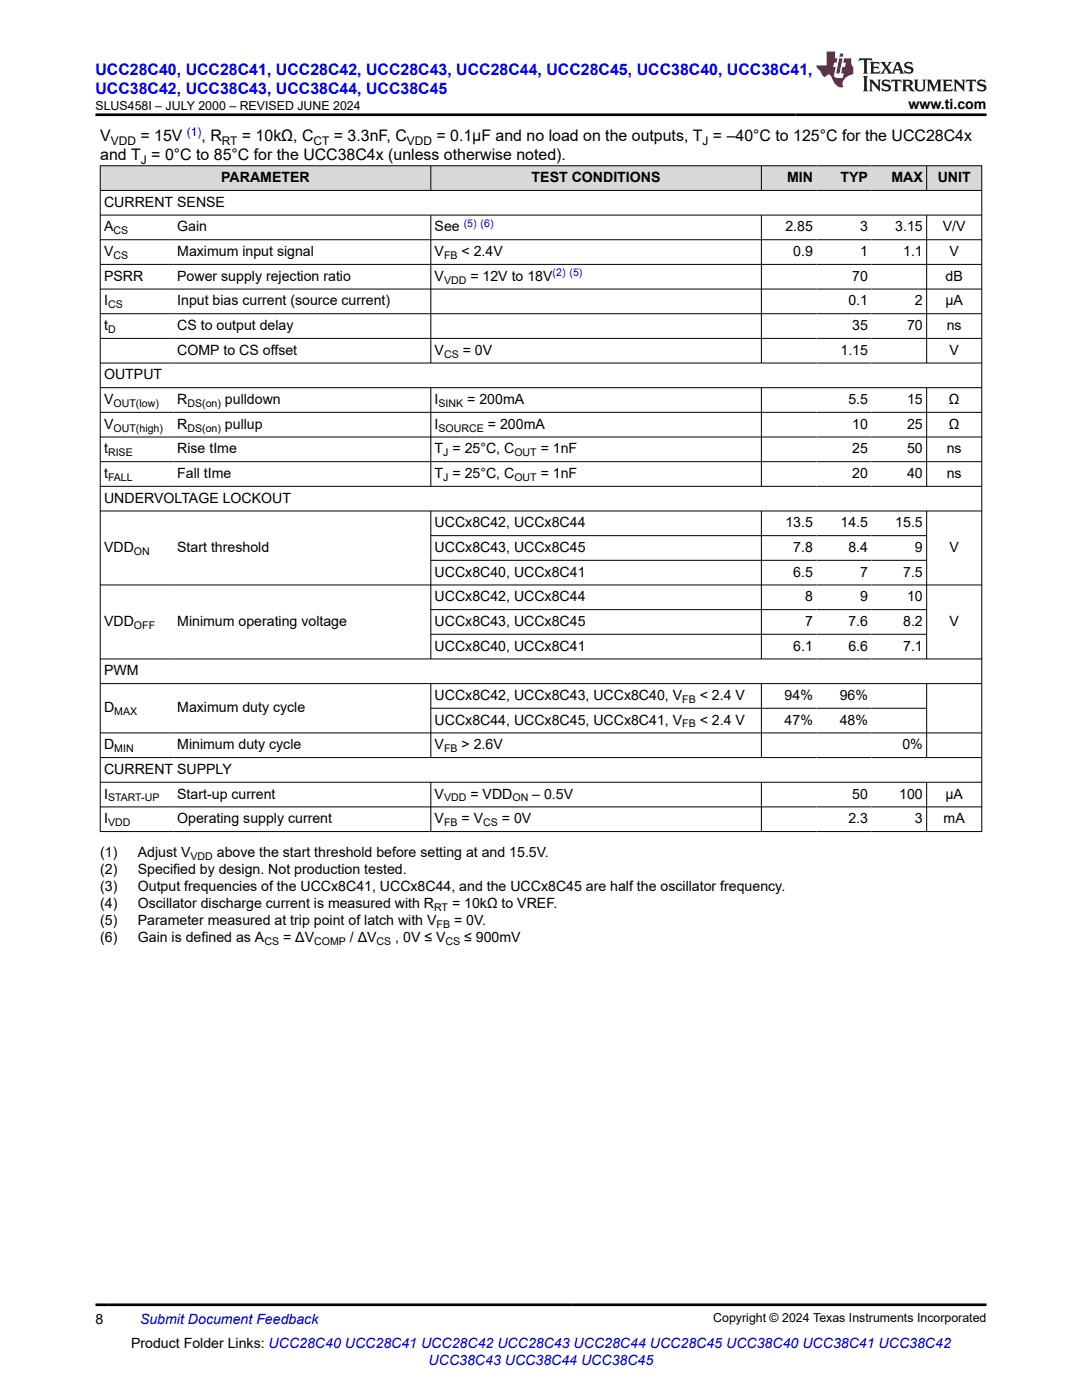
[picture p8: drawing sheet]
<svg xmlns="http://www.w3.org/2000/svg" width="216mm" height="279mm" viewBox="0 0 216 279" stroke-linecap="round" stroke-linejoin="round" font-family="sans-serif">
<defs><g id="words">
<g font-size="3.2" fill="#00f">
<text x="19" y="14.9">UCC28C40, UCC28C41, UCC28C42, UCC28C43, UCC28C44, UCC28C45, UCC38C40, UCC38C41,</text>
<text x="19" y="18.7">UCC38C42, UCC38C43, UCC38C44, UCC38C45</text>
</g>
<g font-size="3.2">
<text x="20" y="28.2">V</text>
<text x="28" y="28.2">= 15V</text>
<text x="40.2" y="28.2">, R</text>
<text x="48.3" y="28.2">= 10kΩ, C</text>
<text x="66.6" y="28.2">= 3.3nF, C</text>
<text x="87.1" y="28.2">= 0.1µF and no load on the outputs, T = –40°C to 125°C for the UCC28C4x</text>
<text x="20" y="32">and T = 0°C to 85°C for the UCC38C4x (unless otherwise noted).</text>
</g>
<g font-size="2.8">
<text x="181.3" y="21.8">www.ti.com</text>
<text x="20.8" y="41.3">CURRENT SENSE</text>
<text x="44.1" y="36.4">PARAMETER</text>
<text x="106.1" y="36.4">TEST CONDITIONS</text>
<text x="157" y="36.4">MIN</text>
<text x="167.7" y="36.4">TYP</text>
<text x="177.9" y="36.4">MAX</text>
<text x="187.1" y="36.4">UNIT</text>
<text x="20.8" y="46.2">A</text>
<text x="35.4" y="46.2">Gain</text>
<text x="86.7" y="46.2">See</text>
<text x="156.7" y="46.2">2.85</text>
<text x="171.6" y="46.2">3</text>
<text x="178.6" y="46.2">3.15</text>
<text x="188.1" y="46.2">V/V</text>
<text x="20.8" y="51.1">V</text>
<text x="35.4" y="51.1">Maximum input signal</text>
<text x="86.7" y="51.1">V</text>
<text x="92.1" y="51.1">&lt; 2.4V</text>
<text x="158.3" y="51.1">0.9</text>
<text x="171.6" y="51.1">1</text>
<text x="180.2" y="51.1">1.1</text>
<text x="189.5" y="51.1">V</text>
<text x="20.8" y="56">PSRR</text>
<text x="35.4" y="56">Power supply rejection ratio</text>
<text x="86.7" y="56">V</text>
<text x="93.9" y="56">= 12V to 18V</text>
<text x="170.1" y="56">70</text>
<text x="188.7" y="56">dB</text>
<text x="20.8" y="61">I</text>
<text x="20.8" y="65.9">t</text>
<text x="35.4" y="61">Input bias current (source current)</text>
<text x="35.4" y="65.9">CS to output delay</text>
<text x="169.3" y="61">0.1</text>
<text x="170.1" y="65.9">35</text>
<text x="181" y="65.9">70</text>
<text x="182.6" y="61">2</text>
<text x="188.6" y="61">µA</text>
<text x="188.9" y="65.9">ns</text>
<text x="35.4" y="70.8">COMP to CS offset</text>
<text x="86.7" y="70.8">V</text>
<text x="92.3" y="70.8">= 0V</text>
<text x="167.7" y="70.8">1.15</text>
<text x="189.5" y="70.8">V</text>
<text x="20.8" y="75.7">OUTPUT</text>
<text x="20.8" y="80.6">V</text>
<text x="35.4" y="80.6">R</text>
<text x="44.9" y="80.6">pulldown</text>
<text x="86.7" y="80.6">I</text>
<text x="93.2" y="80.6">= 200mA</text>
<text x="169.3" y="80.6">5.5</text>
<text x="181" y="80.6">15</text>
<text x="189.3" y="80.6">Ω</text>
<text x="20.8" y="85.6">V</text>
<text x="35.4" y="85.6">R</text>
<text x="44.9" y="85.6">pullup</text>
<text x="86.7" y="85.6">I</text>
<text x="97.4" y="85.6">= 200mA</text>
<text x="170.1" y="85.6">10</text>
<text x="181" y="85.6">25</text>
<text x="189.3" y="85.6">Ω</text>
<text x="20.8" y="90.5">t</text>
<text x="20.8" y="95.4">t</text>
<text x="35.4" y="90.5">Rise tIme</text>
<text x="35.4" y="95.4">Fall tIme</text>
<text x="86.7" y="90.5">T = 25°C, C</text>
<text x="86.7" y="95.4">T = 25°C, C</text>
<text x="107.9" y="90.5">= 1nF</text>
<text x="107.9" y="95.4">= 1nF</text>
<text x="170.1" y="90.5">25</text>
<text x="170.1" y="95.4">20</text>
<text x="181" y="90.5">50</text>
<text x="181" y="95.4">40</text>
<text x="188.9" y="90.5">ns</text>
<text x="188.9" y="95.4">ns</text>
<text x="20.8" y="100.3">UNDERVOLTAGE LOCKOUT</text>
<text x="86.7" y="105.3">UCCx8C42, UCCx8C44</text>
<text x="156.7" y="105.3">13.5</text>
<text x="167.7" y="105.3">14.5</text>
<text x="178.6" y="105.3">15.5</text>
<text x="20.8" y="110.2">VDD</text>
<text x="35.4" y="110.2">Start threshold</text>
<text x="86.7" y="110.2">UCCx8C43, UCCx8C45</text>
<text x="158.3" y="110.2">7.8</text>
<text x="169.3" y="110.2">8.4</text>
<text x="182.6" y="110.2">9</text>
<text x="189.5" y="110.2">V</text>
<text x="86.7" y="115.1">UCCx8C40, UCCx8C41</text>
<text x="158.3" y="115.1">6.5</text>
<text x="171.6" y="115.1">7</text>
<text x="180.2" y="115.1">7.5</text>
<text x="20.8" y="124.9">VDD</text>
<text x="35.4" y="124.9">Minimum operating voltage</text>
<text x="86.7" y="120">UCCx8C42, UCCx8C44</text>
<text x="86.7" y="124.9">UCCx8C43, UCCx8C45</text>
<text x="160.6" y="120">8</text>
<text x="160.6" y="124.9">7</text>
<text x="169.3" y="124.9">7.6</text>
<text x="171.6" y="120">9</text>
<text x="180.2" y="124.9">8.2</text>
<text x="181" y="120">10</text>
<text x="189.5" y="124.9">V</text>
<text x="86.7" y="129.9">UCCx8C40, UCCx8C41</text>
<text x="158.3" y="129.9">6.1</text>
<text x="169.3" y="129.9">6.6</text>
<text x="180.2" y="129.9">7.1</text>
<text x="20.8" y="134.8">PWM</text>
<text x="20.8" y="142.2">D</text>
<text x="35.4" y="142.2">Maximum duty cycle</text>
<text x="86.7" y="139.7">UCCx8C42, UCCx8C43, UCCx8C40, V</text>
<text x="139.6" y="139.7">&lt; 2.4 V</text>
<text x="156.6" y="139.7">94%</text>
<text x="167.6" y="139.7">96%</text>
<text x="20.8" y="149.5">D</text>
<text x="35.4" y="149.5">Minimum duty cycle</text>
<text x="86.7" y="144.6">UCCx8C44, UCCx8C45, UCCx8C41, V</text>
<text x="86.7" y="149.5">V</text>
<text x="92.1" y="149.5">&gt; 2.6V</text>
<text x="139.6" y="144.6">&lt; 2.4 V</text>
<text x="156.6" y="144.6">47%</text>
<text x="167.6" y="144.6">48%</text>
<text x="180.1" y="149.5">0%</text>
<text x="20.8" y="154.5">CURRENT SUPPLY</text>
<text x="20.8" y="159.4">I</text>
<text x="35.4" y="159.4">Start-up current</text>
<text x="86.7" y="159.4">V</text>
<text x="93.9" y="159.4">= VDD</text>
<text x="106.2" y="159.4">– 0.5V</text>
<text x="170.1" y="159.4">50</text>
<text x="179.4" y="159.4">100</text>
<text x="188.6" y="159.4">µA</text>
<text x="20.8" y="164.3">I</text>
<text x="35.4" y="164.3">Operating supply current</text>
<text x="86.7" y="164.3">V</text>
<text x="92.1" y="164.3">= V</text>
<text x="100.1" y="164.3">= 0V</text>
<text x="169.3" y="164.3">2.3</text>
<text x="182.6" y="164.3">3</text>
<text x="188.3" y="164.3">mA</text>
<text x="20" y="171.1">(1)</text>
<text x="27.5" y="171.1">Adjust V</text>
<text x="43.3" y="171.1">above the start threshold before setting at and 15.5V.</text>
<text x="20" y="174.5">(2)</text>
<text x="20" y="177.9">(3)</text>
<text x="27.5" y="174.5">Specified by design. Not production tested.</text>
<text x="27.5" y="177.9">Output frequencies of the UCCx8C41, UCCx8C44, and the UCCx8C45 are half the oscillator frequency.</text>
<text x="20" y="184.7">(5)</text>
<text x="20" y="181.3">(4)</text>
<text x="27.5" y="181.3">Oscillator discharge current is measured with R</text>
<text x="27.5" y="184.7">Parameter measured at trip point of latch with V</text>
<text x="90.2" y="181.3">= 10kΩ to VREF.</text>
<text x="90.6" y="184.7">= 0V.</text>
<text x="20" y="188">(6)</text>
<text x="27.5" y="188">Gain is defined as A</text>
<text x="56.5" y="188">= ΔV</text>
<text x="69.8" y="188">/ ΔV</text>
<text x="78.9" y="188">, 0V ≤ V</text>
<text x="92.6" y="188">≤ 900mV</text>
<text x="19" y="264.2">8</text>
<text x="26.2" y="269">Product Folder Links: UCC28C40 UCC28C41 UCC28C42 UCC28C43 UCC28C44 UCC28C45 UCC38C40 UCC38C41 UCC38C42</text>
</g>
<g font-size="2.8" fill="#00f">
<text x="27.9" y="264.2">Submit Document Feedback</text>
<text x="85.5" y="272.4">UCC38C43 UCC38C44 UCC38C45</text>
</g>
<g font-size="2.5">
<text x="19" y="21.9">SLUS458I – JULY 2000 – REVISED JUNE 2024</text>
<text x="142.3" y="263.9">Copyright © 2024 Texas Instruments Incorporated</text>
</g>
<g font-size="2.4">
<text x="22.1" y="28.9">VDD</text>
<text x="44.3" y="28.9">RT</text>
<text x="62.6" y="28.9">CT</text>
<text x="81.2" y="28.9">VDD</text>
<text x="140.2" y="28.9">J</text>
<text x="28.1" y="32.7">J</text>
</g>
<text font-size="2.4" fill="#00f" x="37.3" y="27.2">(1)</text>
<g font-size="2.1">
<text x="22.6" y="46.8">CS</text>
<text x="22.6" y="51.7">CS</text>
<text x="88.6" y="51.7">FB</text>
<text x="88.6" y="56.6">VDD</text>
<text x="21.6" y="61.5">CS</text>
<text x="21.6" y="66.4">D</text>
<text x="88.6" y="71.4">CS</text>
<text x="22.6" y="81.2">OUT(low)</text>
<text x="37.4" y="81.2">DS(on)</text>
<text x="87.5" y="81.2">SINK</text>
<text x="22.6" y="86.1">OUT(high)</text>
<text x="37.4" y="86.1">DS(on)</text>
<text x="87.5" y="86.1">SOURCE</text>
<text x="21.6" y="91.1">RISE</text>
<text x="21.6" y="96">FALL</text>
<text x="88.5" y="91.1">J</text>
<text x="88.5" y="96">J</text>
<text x="102.6" y="91.1">OUT</text>
<text x="102.6" y="96">OUT</text>
<text x="26.7" y="110.7">ON</text>
<text x="26.7" y="125.5">OFF</text>
<text x="22.8" y="142.7">MAX</text>
<text x="136.1" y="140.3">FB</text>
<text x="136.1" y="145.2">FB</text>
<text x="22.8" y="150.1">MIN</text>
<text x="88.6" y="150.1">FB</text>
<text x="21.6" y="160">START-UP</text>
<text x="88.6" y="160">VDD</text>
<text x="102.3" y="160">ON</text>
<text x="21.6" y="164.9">VDD</text>
<text x="88.6" y="164.9">FB</text>
<text x="96.4" y="164.9">CS</text>
<text x="38" y="171.7">VDD</text>
<text x="86.6" y="181.8">RT</text>
<text x="87.1" y="185.2">FB</text>
<text x="52.8" y="188.6">CS</text>
<text x="62.7" y="188.6">COMP</text>
<text x="75.2" y="188.6">CS</text>
<text x="88.9" y="188.6">CS</text>
</g>
<g font-size="2.1" fill="#00f">
<text x="92.5" y="45.3">(5) (6)</text>
<text x="110.3" y="55.1">(2) (5)</text>
</g>
</g></defs>
<g fill="#d8d8d8">
<path d="M20 33.1h175.9v4.9h-175.9z" fill-rule="evenodd"/>
<path d="M20.1 33.1h65.8v4.8h-65.8z" fill-rule="evenodd"/>
<path d="M86 33.1h65.9v4.8h-65.9z" fill-rule="evenodd"/>
<path d="M152 33.1h10.9v4.8h-10.9z" fill-rule="evenodd"/>
<path d="M162.9 33.1h11v4.8h-11z" fill-rule="evenodd"/>
<path d="M173.9 33.1h10.9v4.8h-10.9z" fill-rule="evenodd"/>
<path d="M185 33.1h10.8v4.8h-10.8z" fill-rule="evenodd"/>
</g>
<g fill="none" stroke="#000" stroke-width=".2">
<path d="M19.9 33.1h176.1M19.9 38h176.1M20 33v133M86 33v5.1M151.9 33v5.1M184.9 33v5.1M195.9 33v133M19.9 42.9h176.1M19.9 47.8h176.1M19.9 52.8h176.1M19.9 57.7h176.1M86 42.9v29.6"/>
<path d="M151.9 42.9v29.6M184.9 42.9v29.6M19.9 62.6h176.1M19.9 67.5h176.1M19.9 72.5h176.1M19.9 77.4h176.1M86 77.4v19.7M151.9 77.4v19.7M184.9 77.4v19.7M19.9 82.3h176.1M19.9 87.2h176.1M19.9 92.1h176.1"/>
<path d="M19.9 97.1h176.1M19.9 102h176.1M19.9 116.7h176.1M86 102v29.6M86 106.9h99M86 111.8h99M151.9 102v29.6M184.9 102v29.6M19.9 131.5h176.1M19.9 136.4h176.1M86 136.4v14.9M86 121.7h99"/>
<path d="M86 126.6h99M151.9 136.4v14.9M184.9 136.4v14.9M19.9 146.3h176.1M19.9 151.2h176.1M19.9 156.1h176.1M86 156.1v9.9M86 141.3h99M151.9 156.1v9.9M184.9 156.1v9.9M19.9 161h176.1M19.9 166h176.1"/>
</g>
<path d="M171.5 11.6l-.2 .6 .5-.2h.6v.1v2.2l-.2 .4h1l-.2-.4v-2.2v-.1h.5l.5 .2-.1-.6zM173.6 12.4l.2 .3v1.6l-.2 .4h1.9l.1-.6a1.08 1.08 0 0 1-1.3 .2v-.7h.6l.4 .2v-.7l-.4 .2h-.6v-.5l.2-.2a1 1 0 0 1 1 .3l-.1-.5zM175.7 12.4l.9 1.1-1 1.2h.9l-.2-.2 .5-.8 .4 .8-.2 .2h1.6l-.2-.2 .2-.5h.9l.1 .5-.1 .2h.9l-.2-.4-.8-1.9h-.5l-.9 2.1-.9-1.1 .9-1h-.8l.2 .2-.4 .6-.4-.6 .2-.2zM179 12.8l.4 1h-.7zM180.7 12.5a.65 .65 0 0 0-.2 .7 .65 .65 0 0 0 .6 .5l.6 .1 .1 .3a.79 .79 0 0 1-.7 .4 .79 .79 0 0 1-.7-.5l.1 .7 .2-.1a.93 .93 0 0 0 1.1 0 .93 .93 0 0 0 .4-.9 1.46 1.46 0 0 0-1.2-.6l-.1-.3a1.09 1.09 0 0 1 1.2 .2l-.2-.6-.1 .1-.5-.2zM172.2 15.2l.2 .4v2.2l-.2 .4h1l-.2-.4v-2.2l.2-.4zM173.4 15.9l.2 .4v1.5l-.2 .4h.8l-.3-.4 .1-1.3 1.6 1.8v-2l.2-.4h-.7l.1 .2 .1 1.1-1.2-1.3zM176.2 16a.65 .65 0 0 0-.2 .8 .65 .65 0 0 0 .6 .4l.6 .2 .1 .2a.79 .79 0 0 1-.7 .4 .79 .79 0 0 1-.7-.5l.1 .7 .2-.1a.93 .93 0 0 0 1.1 .1 .93 .93 0 0 0 .4-1 1.46 1.46 0 0 0-1.2-.5l-.1-.4a1.09 1.09 0 0 1 1.2 .2l-.1-.6-.2 .1-.5-.1zM177.9 15.9l-.1 .6a.63 .63 0 0 1 .8-.3v1.6l-.3 .4h1l-.2-.4v-1.6a.66 .66 0 0 1 .8 .3l-.1-.6zM180 15.9l.2 .4v1.5l-.2 .4h1l-.2-.2-.1-.7h.5l.1 .2a.79 .79 0 0 0 1.2 .6l-1-.9a.61 .61 0 0 0 .6-.6 .61 .61 0 0 0-.5-.7zM180.8 16.2h.1a.47 .47 0 0 1 .5 .1 .47 .47 0 0 1 .1 .5l-.1 .1-.7 .1zM182.3 15.9l.2 .2a2.27 2.27 0 0 0 .4 2 1.04 1.04 0 0 0 1.7-.7v-1.3l.2-.2h-.8l.2 .4v1.1a.6 .6 0 0 1-.6 .6 .6 .6 0 0 1-.6-.6v-1.1l.3-.4zM184.9 15.9l.2 .4v1.5l-.2 .4h.8l-.3-.4v-1.4l.9 1.9 .9-1.9v1.4l-.3 .4h1l-.2-.4v-1.5l.2-.4h-.8l-.7 1.5-.6-1.5zM188.1 15.9l.2 .4v1.5l-.2 .4h1.9l.1-.6a1.09 1.09 0 0 1-1.3 .2v-.7h.6l.4 .2v-.6l-.4 .2h-.6v-.6l.2-.1a1.01 1.01 0 0 1 1 .3l-.1-.6zM190.2 15.9l.3 .4v1.5l-.3 .4h.8l-.2-.4v-1.3l1.6 1.8v-2l.2-.4h-.7l.2 .2v1.1l-1.2-1.3zM192.8 15.9l-.1 .6a.63 .63 0 0 1 .8-.3v1.6l-.3 .4h1l-.2-.4v-1.6a.66 .66 0 0 1 .8 .3l-.1-.6zM195.2 16a.65 .65 0 0 0-.2 .8 .65 .65 0 0 0 .6 .4l.6 .2 .2 .2a.79 .79 0 0 1-.7 .4 .79 .79 0 0 1-.7-.5l.1 .7 .2-.1a.93 .93 0 0 0 1 .1 .93 .93 0 0 0 .5-1 1.46 1.46 0 0 0-1.3-.5v-.4a1.09 1.09 0 0 1 1.2 .2l-.2-.6-.2 .1-.5-.1z" fill="#231f20"/>
<path d="M164.9 10.3v2.7h-2l.1 .4 .8 1a.95 .95 0 0 0 1 .9 .59 .59 0 0 1 .5-.4 .59 .59 0 0 1 .5 .3l.4 .8a1.59 1.59 0 0 0 2.1 1.4 1.61 1.61 0 0 1 1-2.3l1-.3-.1-1.5a1.59 1.59 0 0 1-.3-1.7h-1.5l-.2 .9h.6l-.2 .9h-.5l-.2 .9v.3l.4 .1-.1 .9h-.7a.73 .73 0 0 1-1-.7l.3-1.5h-.5l.1-.9h.5l.2-.9h-.5v-1.3zM167.4 11.6l-.6 3.1h.7l.6-3.1zM167.6 10.7l-.1 .6h.7l.1-.6z" fill="#ed1c24"/>
<path d="M19 22.9h177.8M19 260.4h177.8" fill="none" stroke="#000" stroke-width=".53"/>
<use href="#words"/>
</svg>
